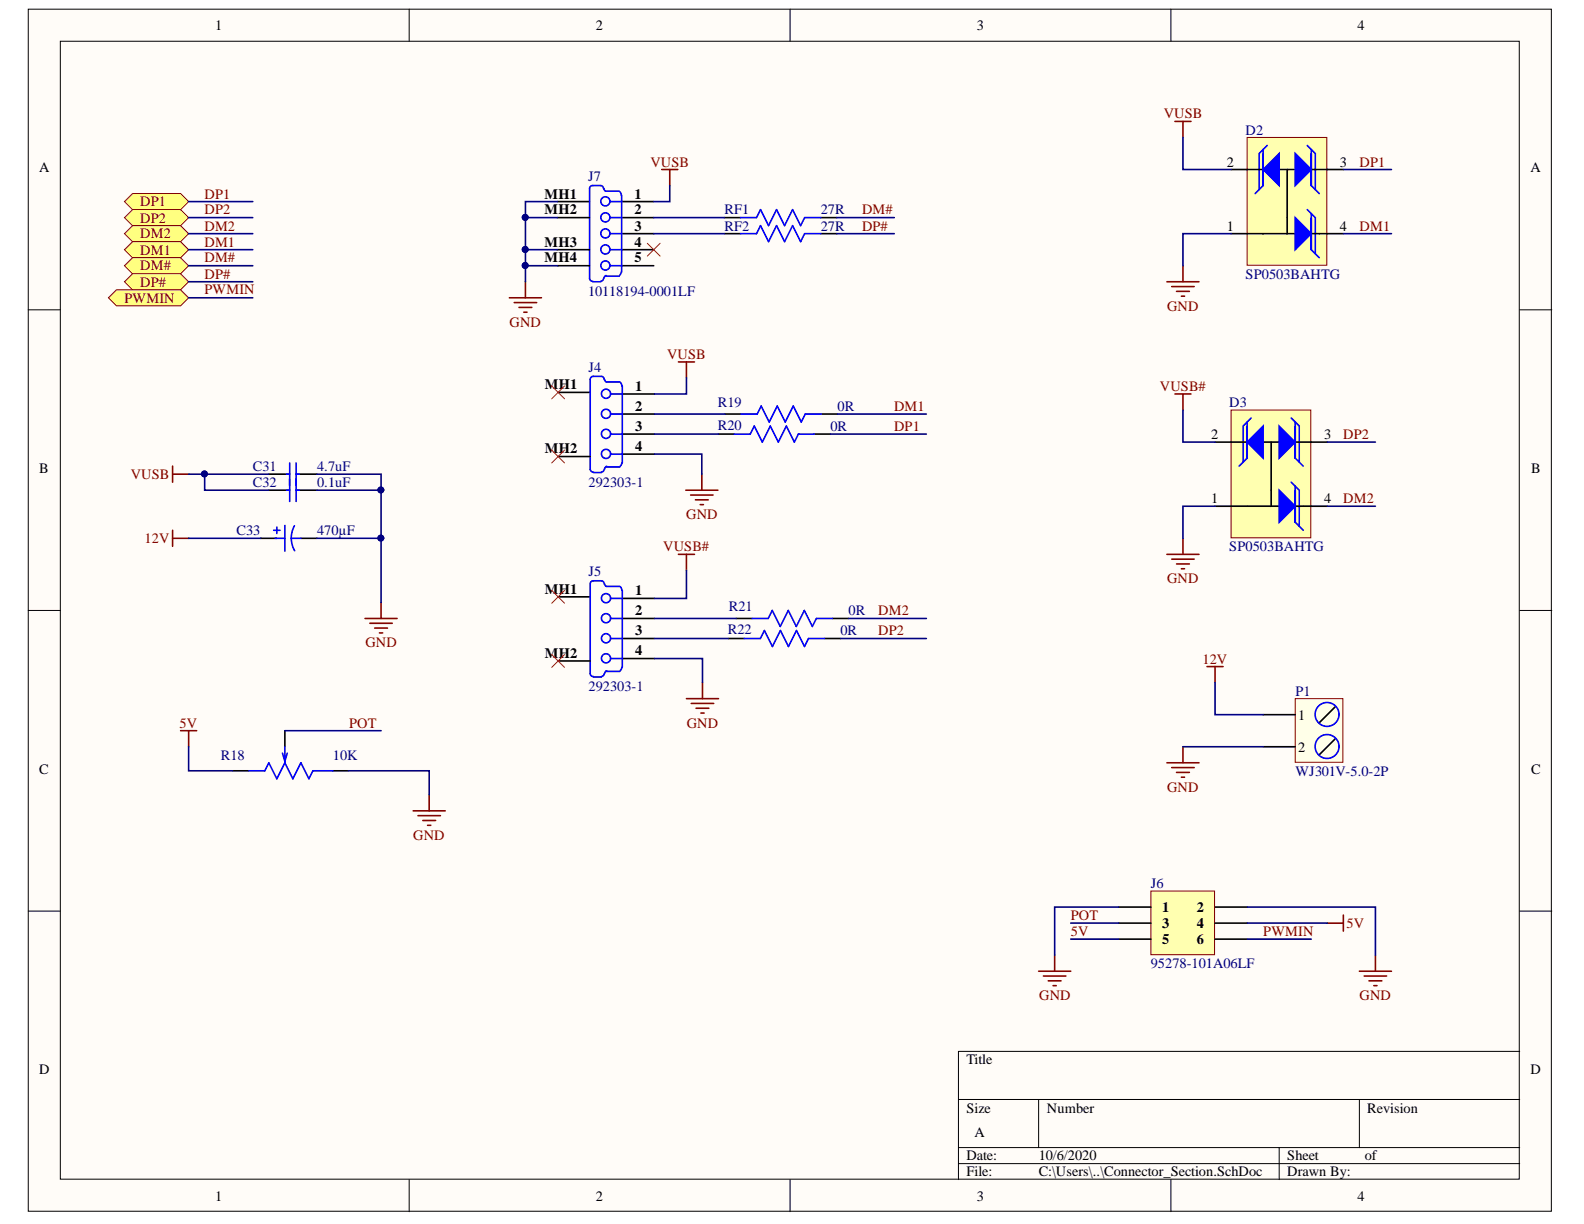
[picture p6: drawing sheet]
<svg xmlns="http://www.w3.org/2000/svg" width="279mm" height="216mm" viewBox="0 0 279 216" stroke-linecap="round" stroke-linejoin="round" font-family="sans-serif">
<defs><g id="words">
<g font-size="2.5">
<text x="37.9" y="5.3">1</text>
<text x="105.1" y="5.3">2</text>
<text x="172.3" y="5.3">3</text>
<text x="239.5" y="5.3">4</text>
<text x="216.4" y="29.4">2</text>
<text x="236.4" y="29.4">3</text>
<text x="6.9" y="30.4">A</text>
<text x="96" y="35">MH1</text>
<text x="111.9" y="35">1</text>
<text x="270" y="30.4">A</text>
<text x="96" y="37.8">MH2</text>
<text x="111.9" y="37.8">2</text>
<text x="111.9" y="40.7">3</text>
<text x="216.4" y="40.7">1</text>
<text x="236.4" y="40.7">4</text>
<text x="96" y="43.5">MH3</text>
<text x="96" y="46.3">MH4</text>
<text x="111.9" y="43.5">4</text>
<text x="111.9" y="46.3">5</text>
<text x="96.1" y="68.7">MH1</text>
<text x="112" y="68.9">1</text>
<text x="112" y="72.5">2</text>
<text x="112" y="76">3</text>
<text x="213.6" y="77.4">2</text>
<text x="233.6" y="77.4">3</text>
<text x="6.9" y="83.4">B</text>
<text x="96.1" y="80">MH2</text>
<text x="112" y="79.5">4</text>
<text x="270.1" y="83.4">B</text>
<text x="213.6" y="88.8">1</text>
<text x="233.6" y="88.8">4</text>
<text x="96.1" y="104.7">MH1</text>
<text x="112" y="105">1</text>
<text x="112" y="108.5">2</text>
<text x="112" y="112.1">3</text>
<text x="96.1" y="116">MH2</text>
<text x="112" y="115.6">4</text>
<text x="229" y="126.9">1</text>
<text x="6.9" y="136.5">C</text>
<text x="229" y="132.6">2</text>
<text x="270.1" y="136.5">C</text>
<text x="205" y="160.9">1</text>
<text x="211.1" y="160.9">2</text>
<text x="205" y="163.7">3</text>
<text x="205" y="166.5">5</text>
<text x="211.1" y="163.7">4</text>
<text x="211.1" y="166.5">6</text>
<text x="6.9" y="189.5">D</text>
<text x="170.5" y="187.7">Title</text>
<text x="270" y="189.5">D</text>
<text x="170.5" y="196.3">Size</text>
<text x="184.7" y="196.3">Number</text>
<text x="241.2" y="196.3">Revision</text>
<text x="171.9" y="200.5">A</text>
<text x="170.5" y="204.7">Date:</text>
<text x="170.5" y="207.5">File:</text>
<text x="183.2" y="204.7">10/6/2020</text>
<text x="183.2" y="207.5">C:\Users\..\Connector_Section.SchDoc</text>
<text x="227.1" y="204.7">Sheet</text>
<text x="227.1" y="207.5">Drawn By:</text>
<text x="240.7" y="204.7">of</text>
<text x="37.9" y="211.8">1</text>
<text x="105.1" y="211.8">2</text>
<text x="172.3" y="211.8">3</text>
<text x="239.5" y="211.8">4</text>
</g>
<g font-size="2.5" fill="#800000">
<text x="205.3" y="20.9">VUSB</text>
<text x="114.7" y="29.4">VUSB</text>
<text x="239.8" y="29.4">DP1</text>
<text x="36.1" y="35">DP1</text>
<text x="24.8" y="36.4">DP1</text>
<text x="24.8" y="39.3">DP2</text>
<text x="36.1" y="40.7">DM2</text>
<text x="36.1" y="37.8">DP2</text>
<text x="152" y="40.7">DP#</text>
<text x="152" y="37.8">DM#</text>
<text x="239.8" y="40.7">DM1</text>
<text x="24.8" y="42.1">DM2</text>
<text x="24.8" y="44.9">DM1</text>
<text x="24.8" y="47.7">DM#</text>
<text x="36.1" y="43.5">DM1</text>
<text x="36.1" y="46.3">DM#</text>
<text x="22" y="53.4">PWMIN</text>
<text x="24.8" y="50.6">DP#</text>
<text x="36.1" y="49.1">DP#</text>
<text x="36.1" y="51.9">PWMIN</text>
<text x="89.9" y="57.6">GND</text>
<text x="205.9" y="54.8">GND</text>
<text x="117.7" y="63.3">VUSB</text>
<text x="204.6" y="68.9">VUSB#</text>
<text x="157.7" y="76">DP1</text>
<text x="157.7" y="72.5">DM1</text>
<text x="236.9" y="77.4">DP2</text>
<text x="23.1" y="84.5">VUSB</text>
<text x="236.9" y="88.8">DM2</text>
<text x="25.5" y="95.8">12V</text>
<text x="121" y="91.5">GND</text>
<text x="117" y="97.2">VUSB#</text>
<text x="205.9" y="102.9">GND</text>
<text x="154.9" y="112.1">DP2</text>
<text x="154.9" y="108.5">DM2</text>
<text x="64.5" y="114.2">GND</text>
<text x="212.1" y="117">12V</text>
<text x="31.7" y="128.4">5V</text>
<text x="61.6" y="128.4">POT</text>
<text x="121.1" y="128.4">GND</text>
<text x="205.9" y="139.7">GND</text>
<text x="72.9" y="148.1">GND</text>
<text x="188.9" y="165.1">5V</text>
<text x="188.9" y="162.3">POT</text>
<text x="222.8" y="165.1">PWMIN</text>
<text x="237.5" y="163.7">5V</text>
<text x="183.3" y="176.4">GND</text>
<text x="239.8" y="176.4">GND</text>
</g>
<g font-size="2.5" fill="#000080">
<text x="219.7" y="23.7">D2</text>
<text x="103.7" y="31.9">J7</text>
<text x="127.8" y="37.8">RF1</text>
<text x="127.8" y="40.7">RF2</text>
<text x="144.8" y="37.8">27R</text>
<text x="144.8" y="40.7">27R</text>
<text x="103.7" y="52.3">10118194-0001LF</text>
<text x="219.7" y="49.1">SP0503BAHTG</text>
<text x="103.8" y="65.5">J4</text>
<text x="126.6" y="71.8">R19</text>
<text x="216.8" y="71.8">D3</text>
<text x="126.6" y="75.8">R20</text>
<text x="146.5" y="76">0R</text>
<text x="147.7" y="72.5">0R</text>
<text x="44.6" y="83.1">C31</text>
<text x="55.9" y="83.1">4.7uF</text>
<text x="44.6" y="85.9">C32</text>
<text x="55.9" y="85.9">0.1uF</text>
<text x="103.8" y="85.9">292303-1</text>
<text x="41.7" y="94.4">C33</text>
<text x="55.9" y="94.4">470µF</text>
<text x="103.8" y="101.6">J5</text>
<text x="216.8" y="97.2">SP0503BAHTG</text>
<text x="128.6" y="107.8">R21</text>
<text x="128.4" y="111.9">R22</text>
<text x="148.2" y="112.1">0R</text>
<text x="149.7" y="108.5">0R</text>
<text x="103.8" y="121.9">292303-1</text>
<text x="228.5" y="122.7">P1</text>
<text x="38.9" y="134">R18</text>
<text x="58.7" y="134">10K</text>
<text x="228.5" y="136.8">WJ301V-5.0-2P</text>
<text x="203" y="156.6">J6</text>
<text x="203" y="170.8">95278-101A06LF</text>
</g>
</g></defs>
<g fill="#fffcf8" stroke="#000" stroke-width=".18">
<path d="M5 1.6h268.6v212.1h-268.6z"/>
<path d="M10.6 7.3h257.4v200.7h-257.4z"/>
</g>
<g fill="none" stroke="#000" stroke-width=".18">
<path d="M72.2 1.6v5.7M139.4 1.6v5.7M206.5 1.6v5.7M5 54.6h5.6M268.1 54.6h5.6M5 107.7h5.6M268.1 107.7h5.6M5 160.7h5.6M268.1 160.7h5.6M169.1 193.9h99M183.2 193.9v8.5M239.8 193.9v8.5"/>
<path d="M268.1 185.5h-99v22.6M72.2 208.1v5.6M139.4 208.1v5.6M169.1 202.4h99M169.1 205.3h99M206.5 208.1v5.6M225.6 202.4v5.7"/>
</g>
<path d="M98.4 69.2h5.7M109.8 73h5.6M109.8 76.6h5.6M109.8 69.5h5.6M98.4 80.5h5.7M109.8 80.1h5.6M98.4 105.3h5.7M98.4 116.6h5.7M109.8 109.1h5.6M109.8 112.6h5.6M109.8 116.2h5.6M109.8 105.6h5.6" fill="none" stroke="#000" stroke-width=".28"/>
<g fill="none" stroke="#00f" stroke-width=".28">
<path d="M106.6 66.9l-.1-.2-.4-.3h-1.4a.52 .52 0 0 0-.6 .6v15.8l.3 .4 .3 .1M106.7 67l.2 .4h2.4M107.8 73h2M107.8 76.6h2M107.8 69.5h2M109.4 67.5l.3 .6M109.8 68.1v13.6M104.7 83.4h1.4M106.6 82.8l-.3 .4-.2 .1M106.9 82.4h2.4M107 82.2l-.3 .5M107.8 80.1h2"/>
<path d="M109.7 81.7l-.3 .5M104.7 119.4h1.4M106.6 103l-.1-.3-.4-.3h-1.4a.52 .52 0 0 0-.6 .6v15.8l.3 .5h.3M106.6 118.8l-.1 .3-.4 .2M106.7 103l.2 .4M106.9 103.4h2.4M106.9 118.4h2.4M107 118.3l-.3 .5M107.8 109.1h2M107.8 116.2h2M107.8 112.6h2M107.8 105.6h2"/>
<path d="M109.4 103.5l.3 .6M109.7 117.7l-.3 .6M109.8 104.1v13.6"/>
<circle cx="106.9" cy="69.5" r=".81"/>
<circle cx="106.9" cy="73" r=".81"/>
<circle cx="106.9" cy="76.5" r=".81"/>
<circle cx="106.9" cy="80.1" r=".81"/>
<circle cx="106.9" cy="109" r=".81"/>
<circle cx="106.9" cy="112.6" r=".81"/>
<circle cx="106.9" cy="105.5" r=".81"/>
<circle cx="106.9" cy="116.1" r=".81"/>
</g>
<g fill="none" stroke="#800000" stroke-width=".28">
<path d="M119.7 63.8h2.8M121.1 63.8v2.9M119.7 97.8h2.8M121 86.5h5.6M121.1 97.8v2.8M121.8 87.3h4M122.7 88.2h2.2M123.5 89h.6M123.8 83.6v2.9M121.1 123.2h5.6M121.9 124.1h4M122.8 124.9h2.2"/>
<path d="M123.6 125.8h.6M123.9 120.4v2.8"/>
</g>
<path d="M97.3 68.1l2.3 2.2M97.3 79.4l2.3 2.3M99.6 68.1l-2.3 2.2M99.6 79.4l-2.3 2.3M97.3 104.1l2.3 2.3M97.3 115.5l2.3 2.2M99.6 104.1l-2.3 2.3M99.6 115.5l-2.3 2.2" fill="none" stroke="#f00" stroke-width=".18"/>
<g fill="#ffff80" stroke="#800000" stroke-width=".18">
<path d="M22 35.6l1.4-1.5h8.5l1.4 1.5-1.4 1.4h-8.5z" fill-rule="evenodd"/>
<path d="M22 38.4l1.4-1.4h8.5l1.4 1.4-1.4 1.4h-8.5z" fill-rule="evenodd"/>
<path d="M22 41.2l1.4-1.4h8.5l1.4 1.4-1.4 1.4h-8.5z" fill-rule="evenodd"/>
<path d="M22 44l1.4-1.4h8.5l1.4 1.4-1.4 1.5h-8.5z" fill-rule="evenodd"/>
</g>
<path d="M220 24.2h14v22.6h-14z" fill="#ffffb0" stroke="#800000" stroke-width=".18"/>
<path d="M217.1 29.9h2.9M225.6 29.9h2.9M227 29.9v11.3h1.5M231.3 29.9h5.7M217.1 41.2h9.9M231.3 41.2h5.7" fill="none" stroke="#000" stroke-width=".28"/>
<path d="M222.8 26.4v.7M223.5 25.7l-1.4 1.4v6.3M230.6 25.7l1.4 1.4v6.3M230.6 37l1.4 1.4v6.3M231.3 32.7v-5.6v5.6l1.4 1.4M231.3 26.4v.7M231.3 37.7v.7M231.3 44v-5.6v5.6l1.4 1.5" fill="none" stroke="#00f" stroke-width=".28"/>
<path d="M228.5 27.1l2.8 2.8-2.8 2.8z" fill="#00f"/>
<path d="M228.5 27.1l2.8 2.8-2.8 2.8z" fill="none" stroke="#00f" stroke-width=".28"/>
<path d="M222.8 29.9l2.8-2.8v5.6z" fill="#00f"/>
<path d="M222.8 29.9l2.8-2.8v5.6z" fill="none" stroke="#00f" stroke-width=".28"/>
<path d="M228.5 38.4l2.8 2.8-2.8 2.8z" fill="#00f"/>
<path d="M222.8 32.7v-5.6v5.6l-1.4 1.4M228.5 38.4l2.8 2.8-2.8 2.8z" fill="none" stroke="#00f" stroke-width=".28"/>
<path d="M220 29.9h2.8" fill="none" stroke="#000" stroke-width=".28"/>
<path d="M217.1 72.3h14.1v22.6h-14.1z" fill="#ffffb0" stroke="#800000" stroke-width=".18"/>
<path d="M214.3 78h2.8M222.8 78h2.8M224.2 78v11.3h1.4M228.5 78h5.6M214.3 89.3h9.9M228.5 89.3h5.6" fill="none" stroke="#000" stroke-width=".28"/>
<path d="M220 74.4v.8M220.7 73.7l-1.4 1.5v6.3M227.8 73.7l1.4 1.5v6.3M228.5 74.4v.8M227.8 85.1l1.4 1.4v6.3M228.5 80.8v-5.6v5.6l1.4 1.4M228.5 92.1v-5.6v5.6l1.4 1.4M228.5 85.8v.7" fill="none" stroke="#00f" stroke-width=".28"/>
<path d="M225.6 75.2l2.9 2.8-2.9 2.8z" fill="#00f"/>
<path d="M225.6 75.2l2.9 2.8-2.9 2.8z" fill="none" stroke="#00f" stroke-width=".28"/>
<path d="M220 78l2.8-2.8v5.6z" fill="#00f"/>
<path d="M220 78l2.8-2.8v5.6z" fill="none" stroke="#00f" stroke-width=".28"/>
<path d="M225.6 86.5l2.9 2.8-2.9 2.8z" fill="#00f"/>
<path d="M129.5 76.6h2.8l.7-1.4 1.5 2.8 1.4-2.8 1.4 2.8 1.4-2.8 1.4 2.8 .7-1.4h2.9M130.7 73h2.9l.7-1.4 1.4 2.8 1.4-2.8 1.4 2.8 1.4-2.8 1.4 2.8 .7-1.4h2.9M50.5 83.6h.6M50.5 86.5h.6M51.1 81.7v6.7M52.2 81.7v6.7M52.2 83.6h.6M52.2 86.5h.6M220 80.8v-5.6v5.6l-1.4 1.4M225.6 86.5l2.9 2.8-2.9 2.8zM131.3 112.6h2.8l.7-1.4 1.4 2.8 1.5-2.8 1.4 2.8 1.4-2.8 1.4 2.8 .7-1.4h2.8M132.7 109.1h2.8l.7-1.4 1.4 2.8 1.4-2.8 1.5 2.8 1.4-2.8 1.4 2.8 .7-1.4h2.8" fill="none" stroke="#00f" stroke-width=".28"/>
<g fill="none" stroke="#000" stroke-width=".28">
<path d="M126.7 76.6h2.8M127.9 73h2.8M143.7 76.6h2.8M144.9 73h2.8M217.1 78h2.9M47.4 83.6h3.7M47.4 86.5h3.7M52.2 83.6h3.7M52.2 86.5h3.7M128.5 112.6h2.8M129.8 109.1h2.9M145.4 112.6h2.9"/>
<path d="M146.8 109.1h2.9"/>
</g>
<g fill="none" stroke="#800000" stroke-width=".28">
<path d="M207.2 21.4h2.9M208.7 21.4v2.8M205.8 49.7h5.7M206.7 50.5h3.9M207.5 51.4h2.3M208.4 52.2h.5M208.7 46.9v2.8M207.2 69.5h2.9M208.7 69.5v2.8M30.4 82.2v2.9M30.4 83.6h2.9M205.8 97.8h5.7"/>
<path d="M206.7 98.6h3.9M207.5 99.5h2.3M208.7 95v2.8M64.4 109.1h5.6M65.2 109.9h4M66.1 110.8h2.3M66.9 111.6h.6M67.2 106.3v2.8M208.4 100.3h.5"/>
</g>
<path d="M203 157.2h11.2v11.2h-11.2z" fill="#ffffb0" stroke="#800000" stroke-width=".18"/>
<path d="M197.3 160h5.7M214.3 160h5.7M197.3 162.8h5.7M197.3 165.7h5.7M214.3 162.8h5.7M214.3 165.7h5.7" fill="none" stroke="#000" stroke-width=".28"/>
<path d="M228.5 123.2h8.4v11.3h-8.4z" fill="#ffffe8" stroke="#800000" stroke-width=".18"/>
<g fill="none" stroke="#000" stroke-width=".28">
<path d="M98.3 35.6h5.7M98.3 38.4h5.7M109.7 35.6h5.6M109.7 38.4h5.6M127.8 38.4h2.8M144.8 38.4h2.8M98.3 44h5.7M98.3 46.9h5.7M109.7 41.2h5.6M109.7 44h5.6M109.7 46.9h5.6M127.8 41.2h2.8"/>
<path d="M144.8 41.2h2.8M46 95h2.8M53.1 95h2.8M41.1 136h2.8M50.2 128.9v2.8M58.6 136h2.8M222.8 126.1h5.7M222.8 131.7h5.7M235.5 124.6l-2.8 2.9M235.5 130.3l-2.8 2.8"/>
</g>
<g fill="none" stroke="#00f" stroke-width=".28">
<path d="M106.5 33.3l-.1-.3-.4-.3h-1.4a.52 .52 0 0 0-.6 .6v15.8l.3 .5h.3M106.5 33.3l.3 .4h2.4M107.7 38.4h2M107.7 35.6h2M109.3 33.8l.3 .6M109.7 34.4v13.6M130.6 38.4h2.8l.7-1.4 1.5 2.8 1.4-2.8 1.4 2.8 1.4-2.8 1.4 2.8 .7-1.4h2.9M104.6 49.7h1.4M106.5 49.1l-.3 .4-.2 .1M106.8 48.7h2.4M106.9 48.6l-.4 .5M107.7 44h2"/>
<path d="M107.7 41.2h2M107.7 46.9h2M109.6 48l-.3 .6M130.6 41.2h2.8l.7-1.4 1.5 2.8 1.4-2.8 1.4 2.8 1.4-2.8 1.4 2.8 .7-1.4h2.9M48.3 93.5h1.1M48.5 95h1.7M48.8 93v1.1M50.2 92.7v4.5M51.4 95h1.7M51.4 95l.2 1.3 .4 .8M51.9 92.7l-.3 .9-.2 1.4M49.8 132.8l.4 1.5 .5-1.5"/>
<path d="M50.2 131.7v2.8M50.2 134.5l-1.4 2.9-1.4-2.9-.7 1.5h-2.8M50.2 134.5l1.5 2.9 1.4-2.9 1.4 2.9 .7-1.4h3.5"/>
<circle cx="106.8" cy="38.3" r=".81"/>
<circle cx="106.8" cy="35.5" r=".81"/>
<circle cx="106.8" cy="46.8" r=".81"/>
<circle cx="106.8" cy="44" r=".81"/>
<circle cx="106.8" cy="41.2" r=".81"/>
<circle cx="234.1" cy="126" r="2.11"/>
<circle cx="234.1" cy="131.7" r="2.11"/>
</g>
<g fill="none" stroke="#800000" stroke-width=".28">
<path d="M116.7 29.9h2.9M118.1 29.9v2.8M89.8 52.5h5.7M90.7 53.4h4M91.5 54.2h2.3M92.4 55.1h.6M92.7 49.7v2.8M30.4 93.5v2.9M30.4 95h2.9M212.9 117.6h2.8M214.3 117.6v2.8M31.9 128.9h2.8"/>
<path d="M33.3 128.9v2.8M205.8 134.5h5.7M206.7 135.4h3.9M207.5 136.2h2.3M208.4 137.1h.5M208.7 131.7v2.8M72.9 143h5.6M73.7 143.9h4M74.6 144.7h2.2M75.4 145.6h.6M75.7 140.2v2.8M183.2 171.3h5.7"/>
<path d="M184.1 172.2h3.9M184.9 173h2.3M185.7 173.9h.6M186 168.5v2.8M234.1 162.8h2.9M237 161.4v2.8M239.8 171.3h5.6M240.6 172.2h4M241.5 173h2.2M242.3 173.9h.6M242.6 168.5v2.8"/>
</g>
<path d="M114.2 42.9l2.2 2.3M116.4 42.9l-2.2 2.3" fill="none" stroke="#f00" stroke-width=".18"/>
<g fill="#ffff80" stroke="#800000" stroke-width=".18">
<path d="M22 46.9l1.4-1.4h8.5l1.4 1.4-1.4 1.4h-8.5z" fill-rule="evenodd"/>
<path d="M22 49.7l1.4-1.4h8.5l1.4 1.4-1.4 1.4h-8.5z" fill-rule="evenodd"/>
<path d="M19.1 52.5l1.4-1.4h11.4l1.4 1.4-1.4 1.4h-11.4z" fill-rule="evenodd"/>
</g>
<g fill="none" stroke="#000080" stroke-width=".28">
<path d="M33.3 35.6h11.3M33.3 38.4h11.3M92.7 38.4h5.6M98.3 35.6h-5.6v11.3h5.6M115.3 38.4h12.5M118.1 32.7v2.9h-2.8M147.6 38.4h10.1M208.7 24.2v5.7h8.4M237 29.9h8.4M33.3 41.2h11.3M33.3 44h11.3M33.3 46.9h11.3"/>
<path d="M33.3 49.7h11.3M33.3 52.5h11.3M92.7 44h5.6M92.7 46.9v2.8M115.3 41.2h12.5M147.6 41.2h10.1M217.1 41.2h-8.4v5.7M237 41.2h8.4M115.4 73h12.5M115.4 76.6h11.3M121.1 66.7v2.8h-5.7M146.5 76.6h16.9"/>
<path d="M147.7 73h15.7M208.7 72.3v5.7h5.6M234.1 78h8.5M33.3 83.6h14.1M33.3 95h12.7M36.1 83.6v2.9h11.3M55.9 83.6h11.3v2.9h-11.3M55.9 95h11.3M67.2 86.5v19.8M115.4 80.1h8.4v3.5M214.3 89.3h-5.6v5.7M234.1 89.3h8.5"/>
<path d="M115.4 116.2h8.5v4.2M115.4 109.1h14.4M115.4 112.6h13.1M121.1 100.6v5h-5.7M148.3 112.6h15.1M149.7 109.1h13.7M33.3 131.7v4.3h7.8M50.2 128.9h17M61.4 136h14.3v4.2M208.7 131.7h14.1M214.3 120.4v5.7h8.5M197.3 160h-11.3v8.5"/>
<path d="M220 160h22.6v8.5M188.9 165.7h8.4M188.9 162.8h8.4M220 165.7h11.3M220 162.8h14.1"/>
</g>
<g fill="#000080" stroke="#000080" stroke-width=".18">
<circle cx="36.1" cy="83.6" r=".52"/>
<circle cx="67.2" cy="86.4" r=".52"/>
<circle cx="67.2" cy="94.9" r=".52"/>
<circle cx="92.6" cy="38.3" r=".52"/>
<circle cx="92.6" cy="44" r=".52"/>
<circle cx="92.6" cy="46.8" r=".52"/>
</g>
<use href="#words"/>
</svg>
